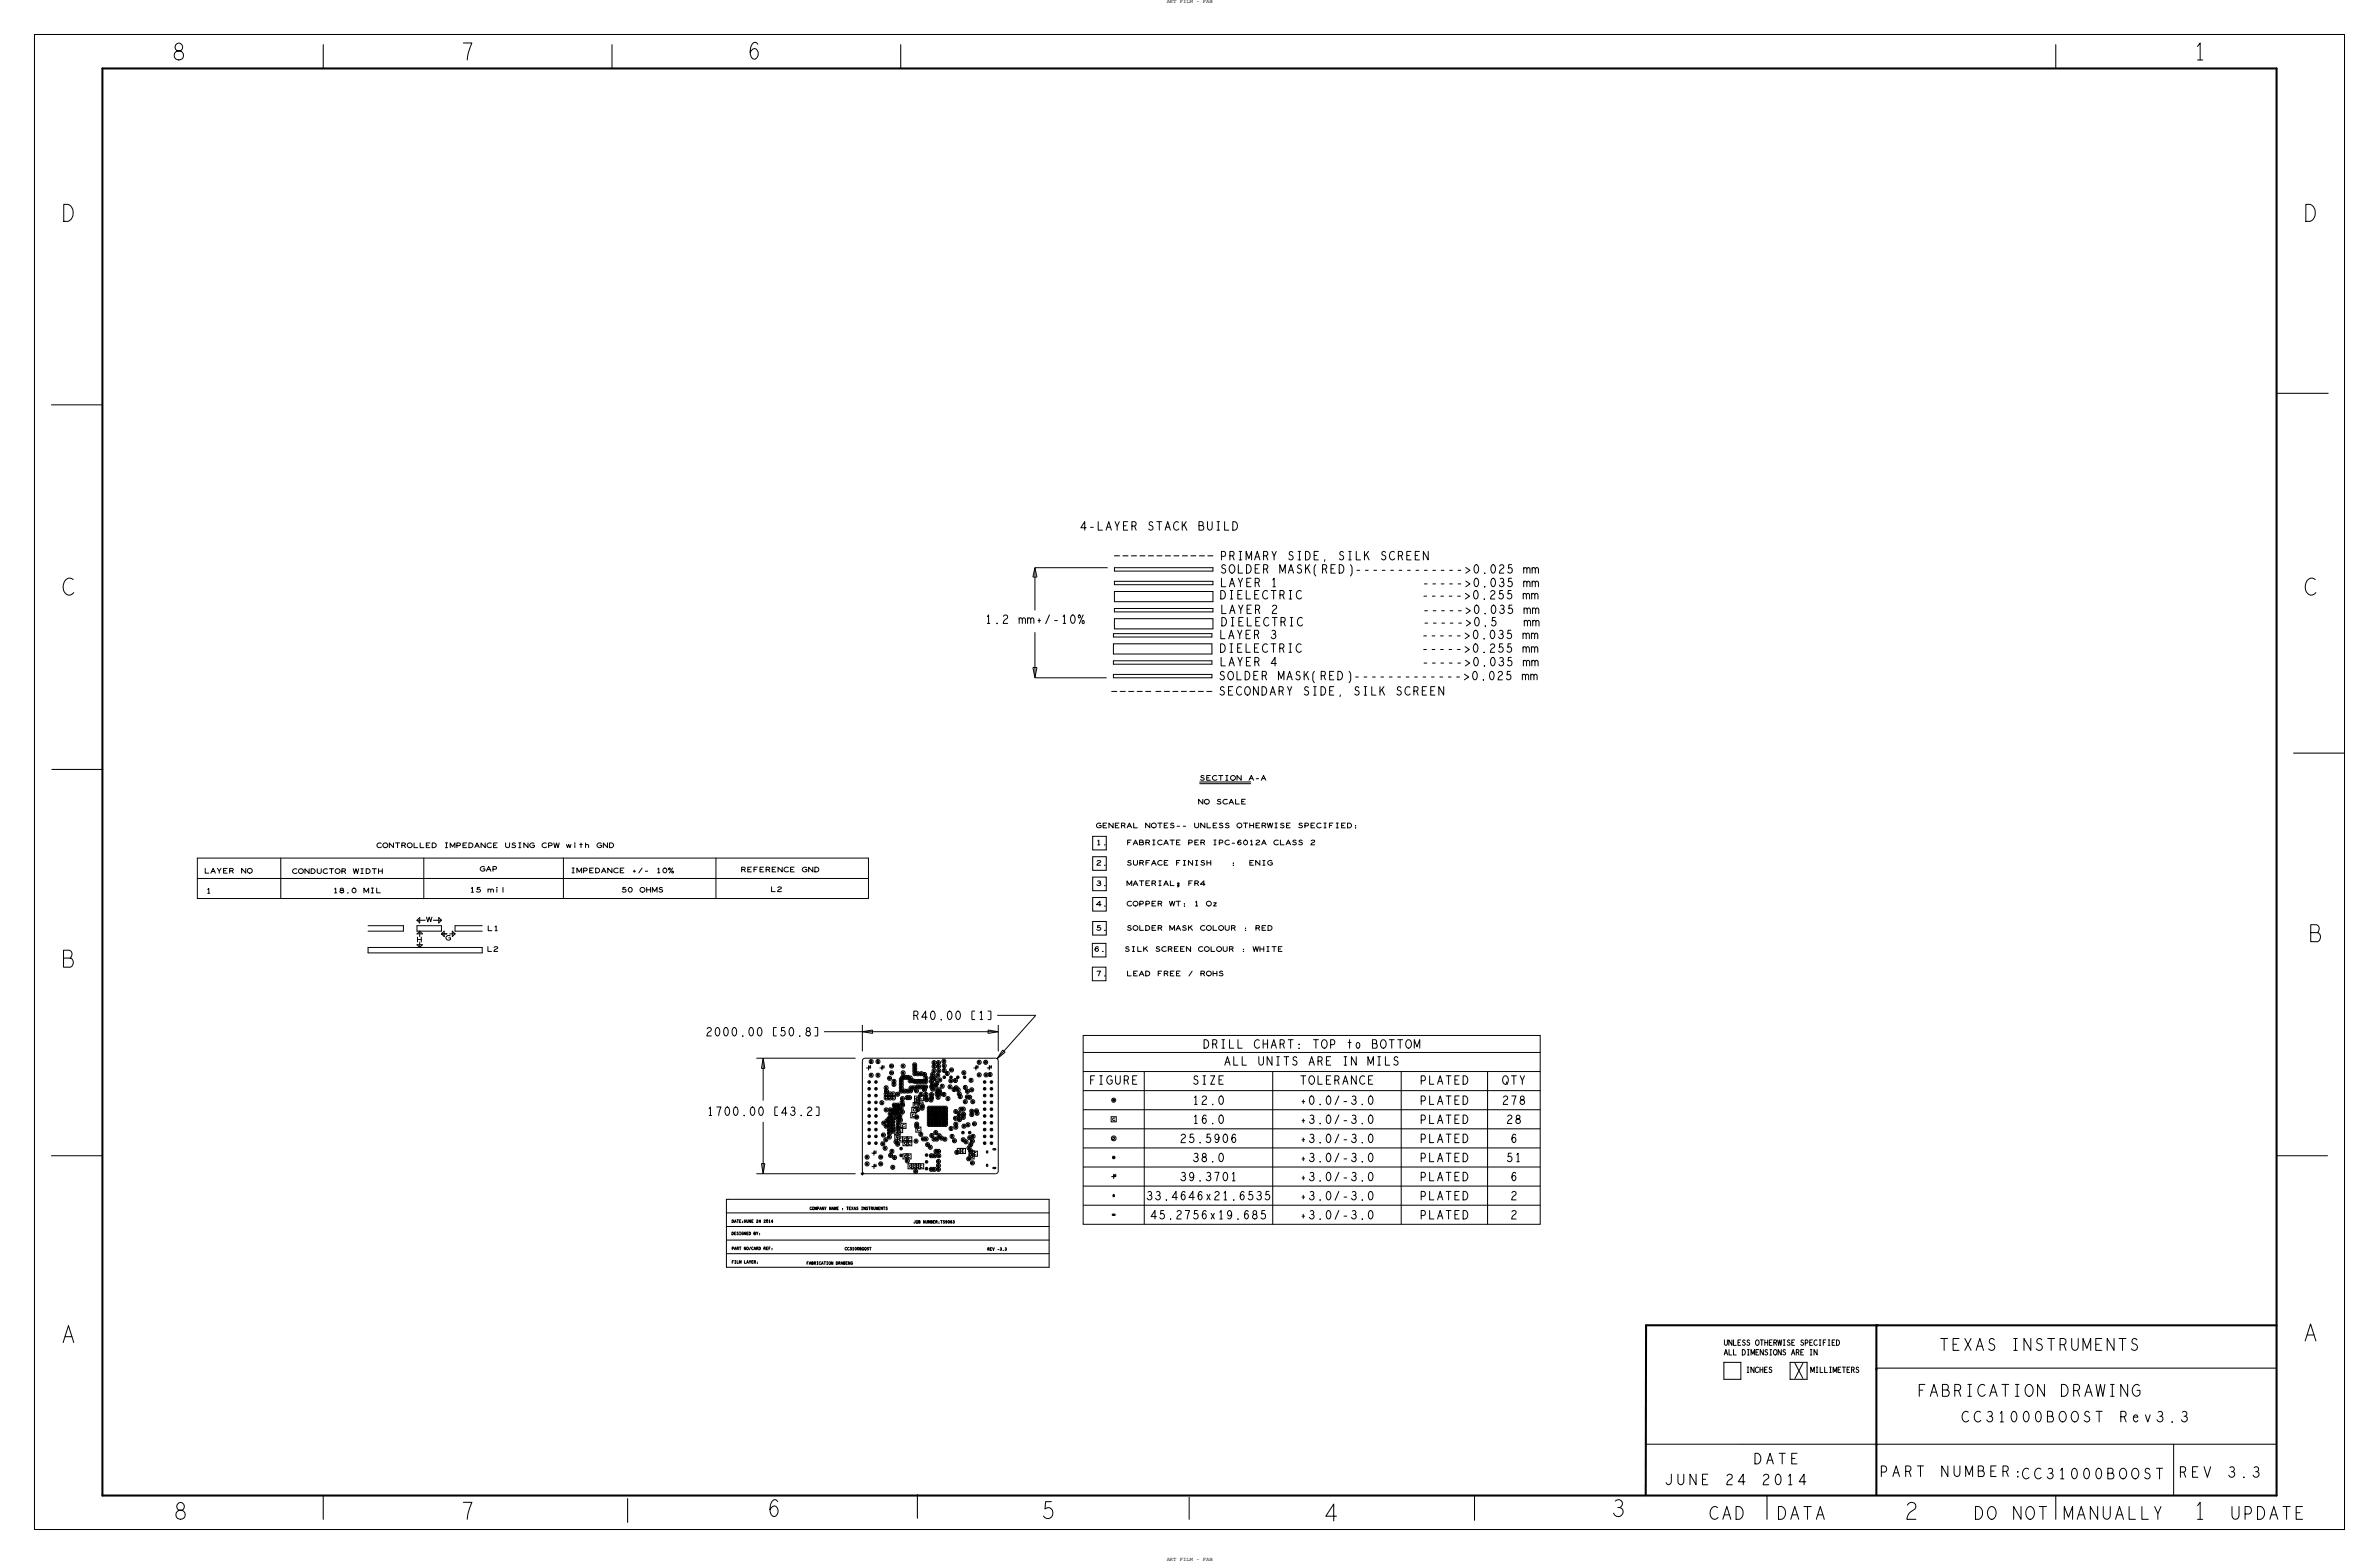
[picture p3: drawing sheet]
<svg xmlns="http://www.w3.org/2000/svg" width="889mm" height="585mm" viewBox="0 0 889 585" stroke-linecap="round" stroke-linejoin="round" font-family="sans-serif">
<defs><g id="words">
<g font-size="10.8">
<text x="64.5" y="22.4">8</text>
<text x="172.4" y="22.4">7</text>
<text x="279.6" y="22.2">6</text>
<text x="820.1" y="22.4">1</text>
<text x="23.2" y="82.7">D</text>
<text x="861.4" y="82.7">D</text>
<text x="23.2" y="222.4">C</text>
<text x="861.4" y="222.4">C</text>
<text x="863.3" y="352">B</text>
<text x="23.2" y="361.5">B</text>
<text x="23.2" y="501.8">A</text>
<text x="861.4" y="501.2">A</text>
<text x="65.1" y="567.9">8</text>
<text x="172.4" y="567.9">7</text>
<text x="287" y="566.9">6</text>
<text x="389.5" y="567.6">5</text>
<text x="495.2" y="568.5">4</text>
<text x="602.6" y="566.9">3</text>
<text x="712.2" y="567.9">2</text>
<text x="820.1" y="567.9">1</text>
</g>
<text font-size="9.7" x="670.4" y="515.2">X</text>
<g font-size="8.1">
<text x="639" y="567.9">CAD</text>
<text x="664.4" y="567.9">DATA</text>
<text x="738.1" y="567.9">DO NOT MANUALLY</text>
<text x="833.9" y="567.9">UPDATE</text>
</g>
<g font-size="7.5">
<text x="725.2" y="504.7">TEXAS INSTRUMENTS</text>
<text x="716.9" y="521.9">FABRICATION DRAWING</text>
</g>
<g font-size="6.7">
<text x="733.3" y="531.5">CC31000BOOST Rev3.3</text>
<text x="655.7" y="547.2">DATE</text>
<text x="702.8" y="551.9">PART NUMBER:CC31000BOOST</text>
<text x="622.4" y="555">JUNE 24 2014</text>
<text x="814.6" y="552.2">REV 3.3</text>
</g>
<g font-size="5.4">
<text x="403.9" y="198.2">4-LAYER STACK BUILD</text>
<text x="456.2" y="209.3">PRIMARY SIDE, SILK SCREEN</text>
<text x="456.2" y="214.2">SOLDER MASK(RED)-------------&gt;0.025 mm</text>
<text x="456.2" y="219.3">LAYER 1</text>
<text x="532.7" y="219.3">-----&gt;0.035 mm</text>
<text x="456.1" y="223.9">DIELECTRIC</text>
<text x="532.5" y="223.9">-----&gt;0.255 mm</text>
<text x="368.4" y="233">1.2 mm+/-10%</text>
<text x="456.4" y="229.3">LAYER 2</text>
<text x="456.5" y="234">DIELECTRIC</text>
<text x="532.8" y="229.3">-----&gt;0.035 mm</text>
<text x="532.9" y="234">-----&gt;0.5</text>
<text x="571.1" y="234">mm</text>
<text x="456" y="238.7">LAYER 3</text>
<text x="532.4" y="238.7">-----&gt;0.035 mm</text>
<text x="456" y="243.8">DIELECTRIC</text>
<text x="532.4" y="243.8">-----&gt;0.255 mm</text>
<text x="456.1" y="248.9">LAYER 4</text>
<text x="532.6" y="248.9">-----&gt;0.035 mm</text>
<text x="455.7" y="254.1">SOLDER MASK(RED)-------------&gt;0.025 mm</text>
<text x="455.7" y="259.8">SECONDARY SIDE, SILK SCREEN</text>
<text x="341.2" y="381.1">R40.00</text>
<text x="365.7" y="381.1">1</text>
<text x="263.9" y="387.2">2000.00</text>
<text x="291.5" y="387.2">50.8</text>
<text x="449.8" y="391.8">DRILL CHART: TOP to BOTTOM</text>
<text x="457.7" y="398.1">ALL UNITS ARE IN MILS</text>
<text x="407.3" y="405.3">FIGURE</text>
<text x="445.9" y="405.3">SIZE</text>
<text x="486" y="405.3">TOLERANCE</text>
<text x="530.9" y="405.3">PLATED</text>
<text x="561.6" y="405.3">QTY</text>
<text x="445.9" y="412.8">12.0</text>
<text x="486" y="412.8">+0.0/-3.0</text>
<text x="530.9" y="412.8">PLATED</text>
<text x="561.6" y="412.8">278</text>
<text x="264.4" y="416.9">1700.00</text>
<text x="292" y="416.9">43.2</text>
<text x="445.9" y="419.9">16.0</text>
<text x="486" y="419.9">+3.0/-3.0</text>
<text x="530.9" y="419.9">PLATED</text>
<text x="563.2" y="419.9">28</text>
<text x="441.2" y="427.1">25.5906</text>
<text x="486" y="427.1">+3.0/-3.0</text>
<text x="530.9" y="427.1">PLATED</text>
<text x="564.8" y="427.1">6</text>
<text x="445.9" y="434.2">38.0</text>
<text x="486" y="434.2">+3.0/-3.0</text>
<text x="530.9" y="434.2">PLATED</text>
<text x="563.2" y="434.2">51</text>
<text x="441.2" y="441.4">39.3701</text>
<text x="486" y="441.4">+3.0/-3.0</text>
<text x="530.9" y="441.4">PLATED</text>
<text x="564.8" y="441.4">6</text>
<text x="428.6" y="448.5">33.4646x21.6535</text>
<text x="486" y="448.5">+3.0/-3.0</text>
<text x="530.9" y="448.5">PLATED</text>
<text x="564.8" y="448.5">2</text>
<text x="430.1" y="455.6">45.2756x19.685</text>
<text x="486" y="455.6">+3.0/-3.0</text>
<text x="530.9" y="455.6">PLATED</text>
<text x="564.8" y="455.6">2</text>
</g>
<g font-size="3.5">
<text x="644.5" y="502.9">UNLESS OTHERWISE SPECIFIED</text>
<text x="644.5" y="506.5">ALL DIMENSIONS ARE IN</text>
<text x="652.7" y="513">INCHES</text>
<text x="676.8" y="513">MILLIMETERS</text>
</g>
<g font-size="3">
<text x="448.5" y="291.6">SECTION</text>
<text x="466.9" y="291.6">A-A</text>
<text x="447.9" y="300.5">NO</text>
<text x="454.7" y="300.5">SCALE</text>
<text x="409.8" y="309.4">GENERAL</text>
<text x="428.3" y="309.4">NOTES--</text>
<text x="446.8" y="309.4">UNLESS</text>
<text x="463" y="309.4">OTHERWISE</text>
<text x="486.2" y="309.4">SPECIFIED:</text>
<text x="140.7" y="316.8">CONTROLLED</text>
<text x="166.2" y="316.8">IMPEDANCE</text>
<text x="189.4" y="316.8">USING</text>
<text x="203.3" y="316.8">CPW</text>
<text x="212.6" y="316.8">with</text>
<text x="224.1" y="316.8">GND</text>
<text x="409.8" y="315.8">1.</text>
<text x="421.3" y="315.8">FABRICATE</text>
<text x="444.5" y="315.8">PER</text>
<text x="453.8" y="315.8">IPC-6012A</text>
<text x="476.9" y="315.8">CLASS</text>
<text x="409.8" y="323.4">2.</text>
<text x="421.3" y="323.4">SURFACE</text>
<text x="439.9" y="323.4">FINISH</text>
<text x="460.7" y="323.4">:</text>
<text x="467.7" y="323.4">ENIG</text>
<text x="76.4" y="326.4">LAYER</text>
<text x="90.1" y="326.4">NO</text>
<text x="109.2" y="326.5">CONDUCTOR</text>
<text x="132.2" y="326.5">WIDTH</text>
<text x="179.4" y="325.6">GAP</text>
<text x="213.3" y="326.2">IMPEDANCE</text>
<text x="236.4" y="326.2">+/-</text>
<text x="245.7" y="326.2">10%</text>
<text x="276.9" y="325.9">REFERENCE</text>
<text x="299.9" y="325.9">GND</text>
<text x="77" y="333.9">1</text>
<text x="124.5" y="333.7">18.0</text>
<text x="135.9" y="333.7">MIL</text>
<text x="175.6" y="333.5">15</text>
<text x="182.4" y="333.5">mil</text>
<text x="232.3" y="333.5">50</text>
<text x="239.2" y="333.5">OHMS</text>
<text x="288.1" y="333.3">L2</text>
<text x="409.8" y="331">3.</text>
<text x="421.3" y="331">MATERIAL;</text>
<text x="444.5" y="331">FR4</text>
<text x="409.8" y="338.6">4.</text>
<text x="421.3" y="338.6">COPPER</text>
<text x="437.6" y="338.6">WT:</text>
<text x="446.8" y="338.6">1</text>
<text x="451.5" y="338.6">Oz</text>
<text x="159.4" y="344.6">W</text>
<text x="182.2" y="347.9">L1</text>
<text x="409.8" y="347.7">5.</text>
<text x="421.3" y="347.7">SOLDER</text>
<text x="437.6" y="347.7">MASK</text>
<text x="449.1" y="347.7">COLOUR</text>
<text x="470" y="347.7">RED</text>
<text x="155.8" y="352.1">H</text>
<text x="166.6" y="351.4">G</text>
<text x="182.1" y="355.6">L2</text>
<text x="409" y="355.6">6.</text>
<text x="420.6" y="355.6">SILK</text>
<text x="432.2" y="355.6">SCREEN</text>
<text x="448.4" y="355.6">COLOUR</text>
<text x="469.2" y="355.6">WHITE</text>
<text x="409.8" y="364.8">7.</text>
<text x="421.3" y="364.8">LEAD</text>
<text x="432.9" y="364.8">FREE</text>
<text x="444.5" y="364.8">/</text>
<text x="449.1" y="364.8">ROHS</text>
</g>
<g font-size="2.1">
<text x="436.2" y="1.2">ART FILM - FAB</text>
<text x="436.2" y="583.4">ART FILM - FAB</text>
</g>
<g font-size="1.7">
<text x="302.7" y="452.2">COMPANY NAME : TEXAS INSTRUMENTS</text>
<text x="273.5" y="461.5">DESIGNED BY:</text>
<text x="273.6" y="457">DATE:HUNE 24 2014</text>
<text x="341.5" y="457.2">JOB NUMBER:TS9063</text>
<text x="273.6" y="467.1">PART NO/CARD REF:</text>
<text x="315.8" y="467.2">CC3100BOOST</text>
<text x="369.2" y="467.4">REV -3.3</text>
<text x="273.6" y="472.2">FILM LAYER:</text>
<text x="301.6" y="472.6">FABRICATION DRAWING</text>
</g>
</g></defs>
<!-- layer: Board Outline -->
<g fill="none" stroke="#000" stroke-width=".37">
<path d="M386.1 215.7h1.6zM386.9 212.2l.8 3.5zM386.9 212.2l-.8 3.5zM386.9 212.2v15.9zM386.9 212.2h27.2zM416.6 213.5h36.9zM416.6 218.5h36.9zM416.6 207.8h1.9zM416.6 212.2h36.9zM416.6 212.2v1.3zM416.6 217.3h36.9zM416.6 217.3v1.2z"/>
<path d="M419.8 207.8h1.9zM423 207.8h1.9zM426.1 207.8h2zM429.3 207.8h1.9zM432.5 207.8h1.9zM435.7 207.8h1.9zM438.8 207.8h2zM442 207.8h1.9zM445.2 207.8h1.9zM448.4 207.8h1.9zM451.5 207.8h2zM453.5 212.2v1.3z"/>
<path d="M453.5 217.3v1.2zM386.9 236.3v17zM416.2 238.1h36.9zM416.2 236.8h36.9zM416.2 236.8v1.3zM416.6 228.7h36.9zM416.6 224.9h36.9zM416.6 235.1h36.9zM416.6 227.4h36.9zM416.6 227.4v1.3zM416.6 221.1h36.9zM416.6 221.1v3.8z"/>
<path d="M416.6 231.2h36.9zM416.6 231.2v3.9zM453.1 236.8v1.3zM453.5 227.4v1.3zM453.5 221.1v3.8zM453.5 231.2v3.9zM386.1 249.5h1.6zM386.1 249.5l.8 3.8zM386.9 253.3h26.8zM387.7 249.5l-.8 3.8zM415.6 258.4h1.9zM416.2 244.5h36.9z"/>
<path d="M416.2 248.3h36.9zM416.2 253.3h36.9zM416.2 240.6h36.9zM416.2 240.6v3.9zM416.2 247h36.9zM416.2 247v1.3zM416.2 252.1h36.9zM416.2 252.1v1.2zM418.8 258.4h1.9zM422 258.4h1.9zM425.1 258.4h1.9zM428.3 258.4h1.9z"/>
<path d="M432.1 258.4h1.9zM435.3 258.4h1.9zM438.5 258.4h1.9zM441.6 258.4h1.9zM444.8 258.4h1.9zM448 258.4h1.9zM451.2 258.4h1.9zM453.1 240.6v3.9zM453.1 247v1.3zM453.1 252.1v1.2zM73.8 328.4h250.8zM73.8 335.8h250.8z"/>
<path d="M73.8 320.7h250.9zM73.8 320.7v15.1zM105 320.7v15.1zM158.4 320.7v15.3zM210.6 320.7v15.1zM267.7 320.7v15.1zM324.7 320.7v15.1zM137.6 356.2h42.7zM137.6 346h13.2zM137.6 354.1v2.1zM137.6 354.1h42.7zM137.6 348h13.2z"/>
<path d="M150.8 346v2zM155.9 346h9.1zM155.9 344h3zM155.9 344l1 1zM155.9 349.1l1-1.1zM155.9 349.1h2zM155.9 348h9.1zM155.9 346v2zM155.9 353.1l1 1zM155.9 353.1h2zM156.9 348v2.1zM156.9 343v2z"/>
<path d="M156.9 343l-1 1zM156.9 348l1 1.1zM156.9 354.1l1-1zM156.9 352.1v2zM162 344h1zM163 344h2zM164 345l1-1zM164 343v2zM164 343l1 1zM165 349.1h2.1zM165 349.1l1.1-1.1zM165 346v2z"/>
<path d="M165 349.1l1.1 1zM166.1 348v2.1zM168.1 349.1h2zM169.1 350.1l1-1zM169.1 348v2.1zM169.1 348l1 1.1zM170.1 348h10.2zM170.1 346v2zM170.1 346h10.2zM180.3 354.1v2.1zM363.3 377.9h1.2zM363.3 377.9v3.2z"/>
<path d="M369.3 377.9h1.1zM370.4 377.9v3.2zM372.8 379.5h14.4zM387.2 379.5l-14.4 16.2zM282.8 395.5h37zM284.7 399.3h1.2zM285.3 395.5l.6 3.8zM285.3 395.5l-.6 3.8zM285.3 395.5v15.9zM289.2 384h1.1zM289.2 384v3.2zM289.2 387.2h1.1z"/>
<path d="M304.5 387.2h1.2zM304.5 384h1.2zM305.7 384v3.2zM308.1 385.6h14.3zM322.4 385.6h50.8zM322.4 385.6l3.8 .7zM322.4 383.1v9.9zM322.4 396.6v41.1zM322.4 385.6l3.8-.6zM323.4 395.5h48.8zM323.4 395.5l-.7 .3-.3 .8M326.2 385v1.3z"/>
<path d="M363.3 381.1h1.2zM369.3 381.1h1.1zM369.4 385v1.3zM369.4 386.3l3.8-.7zM369.4 385l3.8 .6zM372.2 395.5l.7 .3 .3 .8M372.8 395.7l3-2.4zM373.2 383.1v9.9zM373.2 396.6v41.1zM374.8 392.5l-2 3.2zM374.8 392.5l1 .8zM285.3 419.3v19.4z"/>
<path d="M289.7 413.8h1.1zM289.7 413.8v3.1zM289.7 416.9h1.1zM305 416.9h1.2zM305 413.8h1.2zM306.2 413.8v3.1zM282.8 438.7h37zM284.7 434.9h1.2zM284.7 434.9l.6 3.8zM285.9 434.9l-.6 3.8zM322.4 437.7l.3 .7 .7 .3M323.4 438.7h48.8z"/>
<path d="M373.2 437.7l-.3 .7-.7 .3"/>
</g>
<!-- layer: Nets -->
<g fill="none" stroke="#000" stroke-width=".37">
<path d="M323.8 399.2h1.8M324.7 398.3v1.8M324.8 398.7h.7M324.8 398.3v.9M325.4 396.8h.5l-.1 .4h-.4v-.8l.4 .1v.3M325.5 398.3v.9M327.9 396.8h.5v.4h-.5v-.8l.5 .1-.1 .3M328.8 399.2h1.8M329.7 398.3v1.8M329.8 398.7h.7M329.8 398.3v.9M330.5 398.3v.9"/>
<path d="M333 398.4l.5 .1-.1 .3h-.4v-.7h.5l-.1 .3M337.3 398.4l.5 .1v.3h-.5v-.7h.5l-.1 .3M341.7 398h.4v.4h-.4v-.8l.4 .1v.3M341.7 399.1h.5l-.1 .4h-.4v-.8h.4v.4M348.9 397.2h.5l-.1 .4h-.4v-.8h.4v.4M348.9 398.6h.5l-.1 .4h-.4v-.8h.4v.4M350.5 397.2h.5v.4h-.5v-.8h.5l-.1 .4M350.5 398.6h.5v.4h-.5v-.8h.5l-.1 .4M352.6 396.7h.5l-.1 .4h-.4v-.8h.4v.4M352.7 398.3h.5l-.1 .4h-.4v-.8l.4 .1v.3M355.4 399.9h.5v.4h-.5v-.8l.5 .1-.1 .3M364 399.2h1.7"/>
<path d="M364.8 398.3v1.8M365 398.3v.9M365 398.7h.6M365.6 398.3v.9M365.8 397l.5 .1-.1 .3h-.4v-.7h.4v.3M368.2 397l.5 .1-.1 .3h-.4v-.7h.4v.3M369 399.2h1.7M369.8 398.3v1.8M370 398.7h.6M370 398.3v.9M370.6 398.3v.9M325.1 404.2l-.4 .2 .3 .3v-.3"/>
<path d="M325.1 419.5l-.4 .1 .3 .3v-.2M325.1 414.4l-.4 .2 .3 .2v-.2M325.1 411.9l-.4 .1 .3 .3v-.3M325.1 409.3l-.4 .2 .3 .2v-.2M325.1 406.8l-.4 .1 .3 .3v-.2M325.1 416.9l-.4 .2 .3 .3v-.3M325.4 401.9h.5l-.1 .4h-.4v-.8h.4v.4M327.6 404.2l-.3 .2 .2 .3v-.3M327.6 406.8l-.3 .1 .2 .3v-.2M327.6 409.3l-.3 .2 .2 .2v-.2M327.6 411.9l-.3 .1 .2 .3v-.3M327.6 414.4l-.3 .2 .2 .2v-.2"/>
<path d="M327.6 416.9l-.3 .2 .2 .3v-.3M327.6 419.5l-.3 .1 .2 .3v-.2M327.9 401.9h.5v.4h-.5v-.8h.5l-.1 .4M329.4 412.1l.5 .1-.1 .4h-.4v-.8h.4v.3M330.1 419.8h.5l-.1 .4h-.4v-.8h.4v.4M331 406.6h.5l-.1 .4h-.4v-.8h.4v.4M331 414.8h.5l-.1 .4h-.4v-.7h.4v.3M331.1 409.8l.6 .3-.2 .6h-.4zM331.1 408.6l.6 .2-.2 .6h-.4zM331.1 407.8l.5 .1-.1 .3h-.4v-.7h.4v.3M331.3 418.9h.5l-.1 .4h-.4v-.8l.4 .1v.3M332.1 419.5h.5l-.1 .4h-.4v-.7h.5l-.1 .3"/>
<path d="M332.1 418h.5l-.1 .4h-.4v-.8l.5 .1-.1 .3M332.3 403h.4v.4h-.4v-.8l.4 .1v.3M332.4 409.8l.6 .3-.2 .6h-.4zM332.4 408.6l.6 .2-.2 .6h-.4zM332.5 414.8h.5l-.1 .4h-.4v-.7h.4v.3M332.5 416.3l.5 .1-.1 .3h-.4v-.7h.4v.3M333 401h.5l-.1 .4h-.4v-.8l.5 .1-.1 .3M333.3 417.1h.5l-.1 .4h-.4v-.8l.4 .1v.3M333.4 419.4h.5l-.1 .4h-.4v-.8l.4 .1v.3M333.4 418.2l.5 .1-.1 .3h-.4v-.7h.4v.3M333.6 409.8l.7 .3-.3 .6h-.4zM333.6 408.6l.7 .2-.3 .6h-.4z"/>
<path d="M333.7 415.7l.4 .1v.3h-.4v-.7h.4v.3M333.8 414.8h.5l-.1 .4h-.4v-.7h.4v.3M333.9 404.1l.5 .1-.1 .4h-.4v-.8h.4v.3M333.9 405.3h.5l-.1 .4h-.4v-.8l.4 .1v.3M334 413l.5 .1v.3h-.5v-.7h.5l-.1 .3M334.4 413.9h.5l-.1 .4h-.4v-.7h.4v.3M334.5 415.1h.5v.4h-.5v-.8h.5l-.1 .4M334.6 416.5h.5l-.1 .4h-.4v-.8h.4v.4M334.9 417.9h.5l-.1 .4h-.4v-.8h.5l-.1 .4M335.3 409h.5l-.1 .4h-.4v-.8l.4 .1v.3M335.3 413l.5 .1-.1 .3h-.4v-.7h.4v.3M335.4 414.6h.5v.4h-.5v-.8h.5l-.1 .4"/>
<path d="M335.4 415.7h.5v.4h-.5v-.8l.5 .1-.1 .3M335.4 419.4h.5v.4h-.5v-.8l.5 .1-.1 .3M335.9 413.7h.5v.4h-.5v-.8l.5 .1-.1 .3M336.1 417.7l.5 .1-.1 .3h-.4v-.7h.4v.3M336.2 416.6h.5l-.1 .4h-.4v-.8l.4 .1v.3M336.3 418.7h.5v.4h-.5v-.8h.5l-.1 .4M336.6 414.6h.5l-.1 .4h-.4v-.8h.4v.4M336.7 404.6h.4v.4h-.4v-.8h.4l-.1 .4M336.7 403.5h.4v.4h-.4v-.8l.4 .1-.1 .3M336.7 407.8h.4v.4h-.4v-.8l.4 .1-.1 .3M336.7 406.7h.4v.4h-.4v-.8l.4 .1-.1 .3M336.7 405.6h.4v.4h-.4v-.7h.4l-.1 .3"/>
<path d="M336.8 419.9h1.9v1.9h-1.9zM337 412h.4v.4h-.4v-.7h.4v.3M337.1 410.6h.5l-.1 .4h-.4v-.7h.4v.3M337.1 415.6h.5l-.1 .4h-.4v-.8l.4 .1v.3M337.1 413h.5v.4h-.5v-.8l.5 .1-.1 .3M337.2 402.7h.4v.4h-.4v-.8l.4 .1v.3M337.3 401h.5v.4h-.5v-.8l.5 .1-.1 .3M337.8 407.8h.5l-.1 .4h-.4v-.8l.5 .1-.1 .3M338.1 402.6l.5 .1-.1 .4h-.4v-.8h.5l-.1 .3M338.9 410.2l.4 .1v.3h-.4v-.7h.4v.3M339.1 407.8h.4v.4h-.4v-.8l.4 .1v.3M339.1 402.7h.4v.4h-.4v-.8l.4 .1v.3"/>
<path d="M339.8 410.2l.4 .1v.3h-.4v-.7h.4l-.1 .3M340 403.9l.5 .1-.1 .3h-.4v-.7h.4v.3M340 402.9h.5l-.1 .4h-.4v-.8l.4 .1v.3M340.1 407.7h.5v.4h-.5v-.8l.5 .1-.1 .3M340.3 406.6l.5 .1-.1 .3h-.4v-.7h.4v.3M340.5 415.9h1.9v1.9h-1.9zM340.9 413.9h1.9v1.9h-1.9zM340.9 403.9l.5 .1-.1 .3h-.4v-.7h.5l-.1 .3M341.3 406.6h.5l-.1 .4h-.4v-.8h.4v.4M341.4 412.1h1.9v1.9h-1.9zM341.7 400.2h.5l-.1 .4h-.4v-.8h.4v.4M341.7 401.3h.5v.4h-.5v-.8l.5 .1-.1 .3"/>
<path d="M341.8 404.2h.5l-.1 .4h-.4v-.8l.4 .1v.3M341.8 416.5a.47 .47 0 0 0-.7 .1 .47 .47 0 0 0 .1 .6 .47 .47 0 0 0 .6 0M341.9 410.7h1.9v1.9h-1.9zM341.9 409.7h1.9v1.9h-1.9zM342.2 414.4a.47 .47 0 0 0-.7 .1 .47 .47 0 0 0 .1 .7 .47 .47 0 0 0 .6 0M342.3 407.7h.5l-.1 .4h-.4v-.8l.5 .1-.1 .3M342.4 417.5h.5l-.1 .4h-.4v-.7h.4v.3M342.7 412.7a.47 .47 0 0 0-.7 0 .47 .47 0 0 0 .1 .7 .47 .47 0 0 0 .6 0M342.7 406.2l.5 .1-.1 .3h-.4v-.7h.4v.3M342.8 414.7h.5l-.1 .4h-.4v-.8l.4 .1v.3M342.8 404.2h.5l-.1 .4h-.4v-.8l.4 .1v.3M342.9 401.3l.5 .1-.1 .3h-.4v-.7h.4v.3"/>
<path d="M343.2 411.9h1.9v1.9h-1.9zM343.2 411.3a.47 .47 0 0 0-.7 .1 .47 .47 0 0 0 .1 .6 .47 .47 0 0 0 .6 0M343.2 410.3a.47 .47 0 0 0-.7 0 .47 .47 0 0 0 .1 .7 .47 .47 0 0 0 .6 0M343.4 409.4h1.9v1.9h-1.9zM343.7 406.2l.5 .1-.1 .3h-.4v-.7h.4v.3M343.8 404.2h.5l-.1 .4h-.4v-.8l.4 .1v.3M344.1 409h.5l-.1 .4h-.4v-.8l.4 .1v.3M344.2 401.3h.5l-.1 .4h-.4v-.8l.4 .1v.3M344.4 414.2h.5v.4h-.5v-.8l.5 .1-.1 .3M344.5 412.5a.47 .47 0 0 0-.7 0 .47 .47 0 0 0 .1 .7 .47 .47 0 0 0 .6 0M344.5 413.4h.5l-.1 .4h-.4v-.7h.5l-.1 .3M344.7 409.9a.47 .47 0 0 0-.6 .1 .47 .47 0 0 0 0 .7 .47 .47 0 0 0 .7 0"/>
<path d="M344.7 406.2l.5 .1-.1 .3h-.4v-.7h.5l-.1 .3M344.8 404.2h.5l-.1 .4h-.4v-.8l.5 .1-.1 .3M345.3 407.3h.5v.4h-.5v-.7h.5l-.1 .3M345.4 401.6h.4v.4h-.4v-.8l.4 .1v.3M345.7 406.2l.5 .1v.3h-.5v-.7h.5l-.1 .3M345.8 404.2h.5v.4h-.5v-.8l.5 .1-.1 .3M345.8 403h.5v.4h-.5v-.8h.5l-.1 .4M345.9 410.2h.5l-.1 .4h-.4v-.7h.4v.3M345.9 409.1h.5l-.1 .4h-.4v-.8l.4 .1v.3M346.1 411h.5l-.1 .4h-.4v-.7h.4v.3M347.1 416.2h.5l-.1 .4h-.4v-.7h.4v.3M347.1 415.2h.5l-.1 .4h-.4v-.8l.4 .1v.3"/>
<path d="M347.1 414.2h.5l-.1 .4h-.4v-.8l.4 .1v.3M347.1 417.2l.5 .1-.1 .3h-.4v-.7h.4v.3M347.1 419.3h.5l-.1 .4h-.4v-.8h.4v.4M347.1 418.2l.5 .1-.1 .3h-.4v-.7h.4v.3M347.8 411.1l.4 .1v.3h-.4v-.7h.4l-.1 .3M348 404.2h.4v.4h-.4v-.8l.4 .1-.1 .3M348 410.3h.4v.4h-.4v-.8l.4 .1-.1 .3M348 409.1h.4v.4h-.4v-.8l.4 .1-.1 .3M348 402.9h.5l-.1 .4h-.4v-.8l.4 .1v.3M348 406.2h.5l-.1 .4h-.4v-.8l.4 .1v.3M348.1 416.2h.5v.4h-.5v-.7h.5l-.1 .3M348.1 415.2h.5v.4h-.5v-.8l.5 .1-.1 .3"/>
<path d="M348.1 414.2h.5v.4h-.5v-.8l.5 .1-.1 .3M348.1 419.3h.5v.4h-.5v-.8h.5l-.1 .4M348.1 418.2l.5 .1v.3h-.5v-.7h.5l-.1 .3M348.1 417.2l.5 .1v.3h-.5v-.7h.5l-.1 .3M348.4 401.6h.4v.4h-.4v-.8l.4 .1v.3M348.4 405.4h.4v.4h-.4v-.7h.4v.3M348.4 407.1h.5l-.1 .4h-.4v-.8h.4v.4M348.9 400.2h.5l-.1 .4h-.4v-.7h.4v.3M349.1 416.2h.5v.4h-.5v-.7h.5l-.1 .3M349.1 415.2h.5v.4h-.5v-.8l.5 .1-.1 .3M349.1 414.2h.5v.4h-.5v-.8l.5 .1-.1 .3M349.1 419.3h.5v.4h-.5v-.8h.5l-.1 .4"/>
<path d="M349.1 418.2l.5 .1v.3h-.5v-.7h.5l-.1 .3M349.1 417.2l.5 .1v.3h-.5v-.7h.5l-.1 .3M349.3 403.1l.5 .1-.1 .3h-.4v-.7h.4v.3M349.5 406h.5l-.1 .4h-.4v-.8l.5 .1-.1 .3M349.9 404.9h.5l-.1 .4h-.4v-.7h.4v.3M350 409h.5l-.1 .4h-.4v-.8l.4 .1v.3M350 407.8l.5 .1v.3h-.5v-.7h.5l-.1 .3M350.2 416.2h.4v.4h-.4v-.7h.4v.3M350.2 415.2h.4v.4h-.4v-.8l.4 .1v.3M350.2 414.2h.4v.4h-.4v-.8l.4 .1v.3M350.2 419.3h.4v.4h-.4v-.8h.4v.4M350.2 418.2l.4 .1v.3h-.4v-.7h.4v.3"/>
<path d="M350.2 417.2l.4 .1v.3h-.4v-.7h.4v.3M350.3 401.9h.5l-.1 .4h-.4v-.8h.4v.4M350.4 410.1h.5l-.1 .4h-.4v-.7h.5l-.1 .3M350.7 400.2h.5l-.1 .4h-.4v-.7h.4v.3M350.8 407.3h.5l-.1 .4h-.4v-.7h.4v.3M350.9 408.1h.5l-.1 .4h-.4v-.8l.5 .1-.1 .3M351.1 403.6l.4 .1v.3h-.4v-.7h.4l-.1 .3M351.2 416.2h.5l-.1 .4h-.4v-.7h.4v.3M351.2 415.2h.5l-.1 .4h-.4v-.8l.4 .1v.3M351.2 414.2h.5l-.1 .4h-.4v-.8l.4 .1v.3M351.2 419.3h.5l-.1 .4h-.4v-.8h.4v.4M351.2 418.2l.5 .1-.1 .3h-.4v-.7h.4v.3"/>
<path d="M351.2 417.2l.5 .1-.1 .3h-.4v-.7h.4v.3M351.3 408.8l.5 .1-.1 .4h-.4v-.8h.4v.3M352 406h.5l-.1 .4h-.4v-.8l.4 .1v.3M352.2 416.2h.5l-.1 .4h-.4v-.7h.4v.3M352.2 415.2h.5l-.1 .4h-.4v-.8l.4 .1v.3M352.2 414.2h.5l-.1 .4h-.4v-.8l.4 .1v.3M352.2 419.3h.5l-.1 .4h-.4v-.8h.4v.4M352.2 418.2l.5 .1-.1 .3h-.4v-.7h.4v.3M352.2 417.2l.5 .1-.1 .3h-.4v-.7h.4v.3M352.6 409l.5 .1-.1 .4h-.4v-.8h.4v.3M352.7 400.1h.5l-.1 .4h-.4v-.8l.4 .1v.3M353.2 402.5l-.4 .1 .2 .3v-.3"/>
<path d="M353.2 416.2h.5l-.1 .4h-.4v-.7h.4v.3M353.2 415.2h.5l-.1 .4h-.4v-.8l.4 .1v.3M353.2 414.2h.5l-.1 .4h-.4v-.8l.4 .1v.3M353.2 419.3h.5l-.1 .4h-.4v-.8h.4v.4M353.2 418.2l.5 .1-.1 .3h-.4v-.7h.4v.3M353.2 417.2l.5 .1-.1 .3h-.4v-.7h.4v.3M353.8 401.2h.5v.4h-.5v-.7h.5l-.1 .3M354.1 410.6h.5l-.1 .4h-.4v-.7h.4v.3M354.9 406.2l.4 .1v.3h-.4v-.7h.4v.3M355.2 403.9l.5 .1-.1 .3h-.4v-.7h.4v.3M355.7 402.5l-.4 .1 .3 .3v-.3M356.4 407.2h.5l-.1 .4h-.4v-.7h.4v.3"/>
<path d="M356.9 403.8l.5 .1-.1 .3h-.4v-.7h.4v.3M356.9 418h.5l-.1 .4h-.4v-.8l.4 .1v.3M357 415.4l.5 .1-.1 .4h-.4v-.8h.5l-.1 .3M357.1 406.6h.5v.4h-.5v-.8h.5l-.1 .4M357.9 407.3h.5l-.1 .4h-.4v-.7h.4v.3M358.2 402.5l-.3 .1 .2 .3v-.3M358.3 416.2h.5l-.1 .4h-.4v-.7h.4v.3M358.3 417.2l.5 .1-.1 .3h-.4v-.7h.4v.3M358.3 408.8l.5 .1-.1 .4h-.4v-.8h.4v.3M358.4 418.5h.5l-.1 .4h-.4v-.8l.5 .1-.1 .3M358.7 409.9h.5l-.1 .4h-.4v-.8h.4v.4M358.9 414.6h.5l-.1 .4h-.4v-.8h.5l-.1 .4"/>
<path d="M359.8 417.6h.5v.4h-.5v-.7h.5l-.1 .3M359.9 414.5l.4 .1v.3h-.4v-.7h.4l-.1 .3M359.9 416.5h.5v.4h-.5v-.8h.5l-.1 .4M360 400.9l.5 .1v.3h-.5v-.7h.5l-.1 .3M360.6 406.4l.5 .1-.1 .3h-.4v-.7h.4v.3M360.6 411.8h.5l-.1 .4h-.4v-.8h.4v.4M360.8 402.5l-.4 .1 .2 .3 .1-.3M361.3 410h.5v.4h-.5v-.8l.5 .1-.1 .3M361.4 407.9h.5l-.1 .4h-.4v-.8l.4 .1v.3M362.2 410.1h.5l-.1 .4h-.4v-.7h.5l-.1 .3M362.7 403.8h.5v.4h-.5v-.8h.5l-.1 .4M363 416.6h.5l-.1 .4h-.4v-.8l.4 .1v.3"/>
<path d="M363 415.3h.5l-.1 .4h-.4v-.7h.4v.3M363 407.3h.5l-.1 .4h-.4v-.7h.4v.3M363.4 411.8h.5l-.1 .4h-.4v-.8h.4v.4M364.8 415.2h.5l-.1 .4h-.4v-.8l.4 .1v.3M365 416.1h.5l-.1 .4h-.4v-.8l.4 .1v.3M365.8 401.7l.5 .1-.1 .3h-.4v-.7h.4v.3M368.3 404.2l-.4 .2 .2 .3 .1-.3M368.3 406.8l-.4 .1 .2 .3 .1-.2M368.3 411.9l-.4 .1 .2 .3 .1-.3M368.3 419.5l-.4 .1 .2 .3 .1-.2M368.3 414.4l-.4 .2 .2 .2 .1-.2M368.3 409.3l-.4 .2 .2 .2 .1-.2"/>
<path d="M368.3 416.9l-.4 .2 .2 .3 .1-.3M368.3 401.7l.5 .1-.1 .3h-.4v-.7h.5l-.1 .3M369.8 401.6h.5v.4h-.5v-.8l.5 .1-.1 .3M370.8 419.5l-.4 .1 .3 .3v-.2M370.8 416.9l-.4 .2 .3 .3v-.3M370.8 409.3l-.4 .2 .3 .2v-.2M370.8 406.8l-.4 .1 .3 .3v-.2M370.8 414.4l-.4 .2 .3 .2v-.2M370.8 404.2l-.4 .2 .3 .3v-.3M370.8 411.9l-.4 .1 .3 .3v-.3M323.9 432.5h.5l-.1 .4h-.4v-.8h.4v.4M323.9 435h.5l-.1 .4h-.4v-.7h.4v.3"/>
<path d="M325.1 424.6l-.4 .1 .3 .3v-.3M325.1 427.1l-.4 .2 .3 .2v-.2M325.1 422l-.4 .2 .3 .2v-.2M325.8 431h1.8M325.8 436h1.8M326.7 430.1v1.8M326.7 435.1v1.8M326.9 430.6h.6M326.9 435.6h.6M326.9 430.1v.9M326.9 435.1v.9M327.5 430.1v.9"/>
<path d="M327.5 435.1v.9M327.6 422l-.3 .2 .2 .2v-.2M327.6 424.6l-.3 .1 .2 .3v-.3M327.6 427.1l-.3 .2 .2 .2v-.2M329 432.5h.4v.4h-.4v-.8h.4l-.1 .4M329 435h.4v.4h-.4v-.7h.4l-.1 .3M329.7 427.5h.5l-.1 .4h-.4v-.7h.4v.3M330 424.2h.5l-.1 .4h-.4v-.7h.4v.3M330.6 429.1l.5 .1-.1 .3h-.4v-.7h.4v.3M330.9 426h.4v.4h-.4v-.8l.4 .1v.3M331 420.9h.5l-.1 .4h-.4v-.7h.4v.3M332.2 420.9h.5l-.1 .4h-.4v-.7h.4v.3"/>
<path d="M332.2 422.3h.5l-.1 .4h-.4v-.7h.4v.3M332.2 423.6h.5l-.1 .4h-.4v-.8l.4 .1v.3M332.2 425h.5l-.1 .4h-.4v-.8l.4 .1v.3M332.7 431.8l.4 .1v.3h-.4v-.7h.4l-.1 .3M333.1 430.3h.5v.4h-.5v-.7h.5l-.1 .3M333.4 420.5l.5 .1-.1 .3h-.4v-.7h.4v.3M333.4 421.7h.5l-.1 .4h-.4v-.8l.4 .1v.3M333.4 422.8h.5l-.1 .4h-.4v-.7h.4v.3M333.5 436.3h.4v.4h-.4v-.8l.4 .1v.3M334.1 432.6l.5 .1-.1 .3h-.4v-.7h.4v.3M334.5 423.9h1.9v1.9h-1.9zM334.6 422.4h1.9v1.9h-1.9z"/>
<path d="M334.7 426.8h.5l-.1 .4h-.4v-.8h.4v.4M335.3 421.7h.5l-.1 .4h-.4v-.8l.4 .1v.3M335.3 427.6l.5 .1-.1 .3h-.4v-.7h.4v.3M335.4 420.7h.5v.4h-.5v-.8h.5l-.1 .4M335.5 421.5h1.9v1.9h-1.9zM335.5 424.9h1.9v1.9h-1.9zM335.8 424.5a.47 .47 0 0 0-.6 .1 .47 .47 0 0 0 0 .6 .47 .47 0 0 0 .7 0M335.9 422.9a.47 .47 0 0 0-.6 .1 .47 .47 0 0 0 0 .6 .47 .47 0 0 0 .7 0M336.8 422a.47 .47 0 0 0-.6 .1 .47 .47 0 0 0 0 .6 .47 .47 0 0 0 .7 0M336.8 425.5a.47 .47 0 0 0-.6 .1 .47 .47 0 0 0 0 .6 .47 .47 0 0 0 .7 0M337 431.7l-.3 .1 .2 .3v-.2M337 429.1l-.3 .2 .2 .3v-.3"/>
<path d="M337.4 424.9h1.9v1.9h-1.9zM337.6 431.3h1.9v1.9h-1.9zM337.6 426.3h1.9v1.9h-1.9zM338.1 420.4a.47 .47 0 0 0-.6 .1 .47 .47 0 0 0 0 .6 .47 .47 0 0 0 .7 0M338.7 431.3h1.9v1.9h-1.9zM338.7 425.5a.47 .47 0 0 0-.6 .1 .47 .47 0 0 0 0 .6 .47 .47 0 0 0 .7 0M338.9 431.8a.47 .47 0 0 0-.7 .1 .47 .47 0 0 0 .1 .7 .47 .47 0 0 0 .6 0M338.9 426.9a.47 .47 0 0 0-.7 .1 .47 .47 0 0 0 .1 .6 .47 .47 0 0 0 .6 0M338.9 433.9h.5l-.1 .4h-.4v-.7h.4v.3M339 424.9h1.9v1.9h-1.9zM339 426.3h1.9v1.9h-1.9zM339.5 435h1.9v1.9h-1.9z"/>
<path d="M340 431.8a.47 .47 0 0 0-.6 .1 .47 .47 0 0 0 0 .7 .47 .47 0 0 0 .7 0M340.3 425.5a.47 .47 0 0 0-.7 .1 .47 .47 0 0 0 .1 .6 .47 .47 0 0 0 .6 0M340.3 426.9a.47 .47 0 0 0-.7 .1 .47 .47 0 0 0 .1 .6 .47 .47 0 0 0 .6 0M340.7 435h1.9v1.9h-1.9zM340.8 435.5a.47 .47 0 0 0-.7 .1 .47 .47 0 0 0 .1 .7 .47 .47 0 0 0 .6 0M342 437.8h.5v.4h-.5v-.8l.5 .1-.1 .3M342 435.5a.47 .47 0 0 0-.6 .1 .47 .47 0 0 0 0 .7 .47 .47 0 0 0 .7 0M342.1 435h1.9v1.9h-1.9zM342.2 426.5h.4v.4h-.4v-.8l.4 .1v.3M342.4 421.3h1.9v1.9h-1.9zM342.4 420.1l.5 .1-.1 .4h-.4v-.8h.4v.3M342.4 421h.5l-.1 .4h-.4v-.8h.4v.4"/>
<path d="M343.4 435h1.9v1.9h-1.9zM343.4 435.5a.47 .47 0 0 0-.6 .1 .47 .47 0 0 0 0 .7 .47 .47 0 0 0 .7 0M343.7 421.8a.47 .47 0 0 0-.7 .1 .47 .47 0 0 0 .1 .7 .47 .47 0 0 0 .6 0M343.9 424h.5v.4h-.5v-.8h.5l-.1 .4M344.7 435.5a.47 .47 0 0 0-.6 .1 .47 .47 0 0 0 0 .7 .47 .47 0 0 0 .7 0M344.9 425.7h.5l-.1 .4h-.4v-.8l.4 .1v.3M345.9 425.7h.5l-.1 .4h-.4v-.8l.5 .1-.1 .3M346.5 427.8h.5l-.1 .4h-.4v-.7h.4v.3M346.6 436.6l-.4 .2 .2 .3v-.3M346.6 431.5l-.4 .2 .2 .3v-.3M346.6 434.1l-.4 .1 .2 .3v-.2M347.1 420.3h.5l-.1 .4h-.4v-.8l.4 .1v.3"/>
<path d="M347.5 428.8h.5l-.1 .4h-.4v-.8l.4 .1v.3M347.9 432h.5l-.1 .4h-.4v-.8h.4v.4M347.9 437l.5 .1-.1 .3h-.4v-.7h.4v.3M348.1 424.4h.4v.4h-.4v-.8l.4 .1v.3M348.1 420.3h.5v.4h-.5v-.8l.5 .1-.1 .3M348.9 425.7l.5 .1-.1 .3h-.4v-.7h.4v.3M349 437l.5 .1-.1 .3h-.4v-.7h.5l-.1 .3M349.1 420.3h.5v.4h-.5v-.8l.5 .1-.1 .3M349.1 432h.5v.4h-.5v-.8h.5l-.1 .4M349.5 423.3h.5l-.1 .4h-.4v-.7h.5l-.1 .3M349.6 430.3h.5v.4h-.5v-.7h.5l-.1 .3M349.9 425.7l.5 .1-.1 .3h-.4v-.7h.4v.3"/>
<path d="M350.2 420.3h.4v.4h-.4v-.8l.4 .1v.3M350.5 434.1h.5v.4h-.5v-.7h.5l-.1 .3M350.5 435.6l.5 .1v.3h-.5v-.7h.5l-.1 .3M350.5 437l.5 .1v.3h-.5v-.7h.5l-.1 .3M350.6 430.3h.5l-.1 .4h-.4v-.7h.4v.3M350.7 432h.5l-.1 .4h-.4v-.8h.4v.4M350.8 424.5h.5l-.1 .4h-.4v-.8h.4v.4M351.2 420.3h.5l-.1 .4h-.4v-.8l.4 .1v.3M351.7 425.4h.5l-.1 .4h-.4v-.8h.4v.4M352.2 420.3h.5l-.1 .4h-.4v-.8l.4 .1v.3M353 425.8h.4v.4h-.4v-.8l.4 .1-.1 .3M353.2 420.3h.5l-.1 .4h-.4v-.8l.4 .1v.3"/>
<path d="M355.2 421.8h.5v.4h-.5v-.8l.5 .1-.1 .3M355.6 424.7l.5 .1v.3h-.5v-.7h.5l-.1 .3M356.5 426.4h.5v.4h-.5v-.8h.5l-.1 .4M357 420.1l.5 .1-.1 .4h-.4v-.8h.5l-.1 .3M357 421.3h.5v.4h-.5v-.8h.5l-.1 .4M357.4 430.7h.5l-.1 .4h-.4v-.8l.4 .1v.3M357.9 429.3h1.9v1.9h-1.9zM359 429.3h1.9v1.9h-1.9zM359.2 429.8a.47 .47 0 0 0-.7 .1 .47 .47 0 0 0 .1 .6 .47 .47 0 0 0 .6 0M359.8 426h.5l-.1 .4h-.4v-.8l.4 .1v.3M360.1 420.9h.5l-.1 .4h-.4v-.7h.4v.3M360.2 423.2l-.4 .1 .2 .3v-.3"/>
<path d="M360.3 429.8a.47 .47 0 0 0-.6 .1 .47 .47 0 0 0 0 .6 .47 .47 0 0 0 .7 0M360.8 426.8h.5v.4h-.5v-.8h.5l-.1 .4M361.6 420.4h.5l-.1 .4h-.4v-.8l.4 .1v.3M361.8 433.1h.5v.4h-.5v-.8l.5 .1-.1 .3M362 429l.5 .1-.1 .3h-.4v-.7h.4v.3M362.2 425.2l.5 .1-.1 .3h-.4v-.7h.5l-.1 .3M362.3 431.3h1.9v1.9h-1.9zM362.3 430.1h1.9v1.9h-1.9zM362.5 430.1l.5 .1v.3h-.5v-.7h.5l-.1 .3M362.6 427.8h.5l-.1 .4h-.4v-.8l.4 .1v.3M362.7 423.2l-.4 .1 .2 .3 .1-.3M363.2 434.6l.5 .1v.3h-.5v-.7h.5l-.1 .3"/>
<path d="M363.2 426.5h.5v.4h-.5v-.8l.5 .1-.1 .3M363.5 430.3h1.9v1.9h-1.9zM363.5 424.7h.5l-.1 .4h-.4v-.7h.4v.3M363.6 431.8a.47 .47 0 0 0-.7 .1 .47 .47 0 0 0 .1 .7 .47 .47 0 0 0 .6 0M363.6 430.7a.47 .47 0 0 0-.6 .1 .47 .47 0 0 0 0 .6 .47 .47 0 0 0 .7 0M364 420h.5l-.1 .4h-.4v-.7h.4v.3M364.8 430.8a.47 .47 0 0 0-.7 .1 .47 .47 0 0 0 .1 .7 .47 .47 0 0 0 .6 0M368.3 422l-.4 .2 .2 .2 .1-.2M368.3 424.6l-.4 .1 .2 .3 .1-.3M368.3 427.1l-.4 .2 .2 .2 .1-.2M369.1 430.5l-.2 .2M369.1 435.5l-.2 .2"/>
<path d="M370.8 427.1l-.4 .2 .3 .2v-.2M370.8 424.6l-.4 .1 .3 .3v-.3M370.8 422l-.4 .2 .3 .2v-.2M371.2 436.4l.9-.1 .2 .3-.9 .2zM371.2 429.4l.9-.1 .2 .3-.9 .2zM371.6 429.7h.3M371.6 436.7h.3M371.6 429.5h.3M371.6 436.5h.3M371.7 429.5v.2M371.7 436.5v.2"/>
<circle cx="325.7" cy="396.8" r=".77"/>
<circle cx="328.2" cy="396.8" r=".77"/>
<circle cx="333.3" cy="398.5" r=".77"/>
<circle cx="337.6" cy="398.5" r=".77"/>
<circle cx="342" cy="398" r=".77"/>
<circle cx="342" cy="399.1" r=".77"/>
<circle cx="349.2" cy="397.2" r=".77"/>
<circle cx="349.2" cy="398.6" r=".77"/>
<circle cx="350.8" cy="398.6" r=".77"/>
<circle cx="350.8" cy="397.2" r=".77"/>
<circle cx="352.9" cy="396.7" r=".77"/>
<circle cx="353" cy="398.3" r=".77"/>
<circle cx="355.7" cy="399.9" r=".77"/>
<circle cx="366.1" cy="397.1" r=".77"/>
<circle cx="368.5" cy="397.1" r=".77"/>
<circle cx="324.9" cy="414.6" r=".49"/>
<circle cx="324.9" cy="412" r=".49"/>
<circle cx="324.9" cy="409.5" r=".49"/>
<circle cx="324.9" cy="407" r=".49"/>
<circle cx="324.9" cy="417.1" r=".49"/>
<circle cx="324.9" cy="404.4" r=".49"/>
<circle cx="324.9" cy="419.7" r=".49"/>
<circle cx="325.7" cy="401.9" r=".77"/>
<circle cx="327.5" cy="407" r=".49"/>
<circle cx="327.5" cy="419.7" r=".49"/>
<circle cx="327.5" cy="409.5" r=".49"/>
<circle cx="327.5" cy="412" r=".49"/>
<circle cx="327.5" cy="417.1" r=".49"/>
<circle cx="327.5" cy="404.4" r=".49"/>
<circle cx="327.5" cy="414.6" r=".49"/>
<circle cx="328.2" cy="401.9" r=".77"/>
<circle cx="329.7" cy="412.2" r=".77"/>
<circle cx="330.4" cy="419.8" r=".77"/>
<circle cx="331.3" cy="406.6" r=".77"/>
<circle cx="331.3" cy="414.8" r=".77"/>
<circle cx="331.4" cy="410.3" r=".89"/>
<circle cx="331.4" cy="409" r=".89"/>
<circle cx="331.4" cy="407.9" r=".77"/>
<circle cx="331.6" cy="418.9" r=".77"/>
<circle cx="332.4" cy="419.5" r=".77"/>
<circle cx="332.4" cy="418" r=".77"/>
<circle cx="332.5" cy="403" r=".77"/>
<circle cx="332.7" cy="410.3" r=".89"/>
<circle cx="332.7" cy="409" r=".89"/>
<circle cx="332.8" cy="414.8" r=".77"/>
<circle cx="332.8" cy="416.4" r=".77"/>
<circle cx="333.3" cy="401" r=".77"/>
<circle cx="333.6" cy="417.1" r=".77"/>
<circle cx="333.7" cy="419.4" r=".77"/>
<circle cx="333.7" cy="418.3" r=".77"/>
<circle cx="333.9" cy="409" r=".89"/>
<circle cx="333.9" cy="410.3" r=".89"/>
<circle cx="334" cy="415.8" r=".77"/>
<circle cx="334.1" cy="414.8" r=".77"/>
<circle cx="334.2" cy="404.2" r=".77"/>
<circle cx="334.2" cy="405.3" r=".77"/>
<circle cx="334.3" cy="413.1" r=".77"/>
<circle cx="334.7" cy="414" r=".77"/>
<circle cx="334.8" cy="415.1" r=".77"/>
<circle cx="334.9" cy="416.5" r=".77"/>
<circle cx="335.2" cy="417.9" r=".77"/>
<circle cx="335.6" cy="409" r=".77"/>
<circle cx="335.6" cy="413.1" r=".77"/>
<circle cx="335.7" cy="414.6" r=".77"/>
<circle cx="335.7" cy="419.4" r=".77"/>
<circle cx="335.7" cy="415.7" r=".77"/>
<circle cx="336.2" cy="413.7" r=".77"/>
<circle cx="336.4" cy="417.8" r=".77"/>
<circle cx="336.5" cy="416.6" r=".77"/>
<circle cx="336.6" cy="418.7" r=".77"/>
<circle cx="336.9" cy="414.6" r=".77"/>
<circle cx="336.9" cy="406.7" r=".77"/>
<circle cx="336.9" cy="404.6" r=".77"/>
<circle cx="336.9" cy="407.8" r=".77"/>
<circle cx="336.9" cy="405.6" r=".77"/>
<circle cx="336.9" cy="403.5" r=".77"/>
<circle cx="337.2" cy="412.1" r=".77"/>
<circle cx="337.4" cy="410.7" r=".77"/>
<circle cx="337.4" cy="415.6" r=".77"/>
<circle cx="337.4" cy="413" r=".77"/>
<circle cx="337.5" cy="402.7" r=".77"/>
<circle cx="337.6" cy="401" r=".77"/>
<circle cx="338.1" cy="407.8" r=".77"/>
<circle cx="338.4" cy="402.7" r=".77"/>
<circle cx="339.2" cy="410.3" r=".77"/>
<circle cx="339.4" cy="407.8" r=".77"/>
<circle cx="339.4" cy="402.7" r=".77"/>
<circle cx="340" cy="410.3" r=".77"/>
<circle cx="340.3" cy="404" r=".77"/>
<circle cx="340.3" cy="402.9" r=".77"/>
<circle cx="340.4" cy="407.7" r=".77"/>
<circle cx="340.6" cy="406.7" r=".77"/>
<circle cx="341.2" cy="404" r=".77"/>
<circle cx="341.6" cy="406.6" r=".77"/>
<circle cx="342" cy="400.2" r=".77"/>
<circle cx="342" cy="401.3" r=".77"/>
<circle cx="342.1" cy="404.2" r=".77"/>
<circle cx="342.6" cy="407.7" r=".77"/>
<circle cx="342.7" cy="417.5" r=".77"/>
<circle cx="343" cy="406.3" r=".77"/>
<circle cx="343.1" cy="404.2" r=".77"/>
<circle cx="343.1" cy="414.7" r=".77"/>
<circle cx="343.2" cy="401.4" r=".77"/>
<circle cx="344" cy="406.3" r=".77"/>
<circle cx="344.1" cy="404.2" r=".77"/>
<circle cx="344.4" cy="409" r=".77"/>
<circle cx="344.5" cy="401.3" r=".77"/>
<circle cx="344.7" cy="414.2" r=".77"/>
<circle cx="344.8" cy="413.4" r=".77"/>
<circle cx="345" cy="406.3" r=".77"/>
<circle cx="345.1" cy="404.2" r=".77"/>
<circle cx="345.6" cy="407.4" r=".77"/>
<circle cx="345.7" cy="401.6" r=".77"/>
<circle cx="346" cy="406.3" r=".77"/>
<circle cx="346.1" cy="404.2" r=".77"/>
<circle cx="346.1" cy="403" r=".77"/>
<circle cx="346.2" cy="410.2" r=".77"/>
<circle cx="346.2" cy="409.1" r=".77"/>
<circle cx="346.4" cy="411" r=".77"/>
<circle cx="347.4" cy="418.3" r=".77"/>
<circle cx="347.4" cy="416.2" r=".77"/>
<circle cx="347.4" cy="415.2" r=".77"/>
<circle cx="347.4" cy="414.2" r=".77"/>
<circle cx="347.4" cy="417.3" r=".77"/>
<circle cx="347.4" cy="419.3" r=".77"/>
<circle cx="348" cy="411.2" r=".77"/>
<circle cx="348.2" cy="409.1" r=".77"/>
<circle cx="348.2" cy="410.3" r=".77"/>
<circle cx="348.2" cy="404.2" r=".77"/>
<circle cx="348.3" cy="406.2" r=".77"/>
<circle cx="348.3" cy="402.9" r=".77"/>
<circle cx="348.4" cy="418.3" r=".77"/>
<circle cx="348.4" cy="417.3" r=".77"/>
<circle cx="348.4" cy="415.2" r=".77"/>
<circle cx="348.4" cy="419.3" r=".77"/>
<circle cx="348.4" cy="414.2" r=".77"/>
<circle cx="348.4" cy="416.2" r=".77"/>
<circle cx="348.7" cy="401.6" r=".77"/>
<circle cx="348.7" cy="405.4" r=".77"/>
<circle cx="348.7" cy="407.1" r=".77"/>
<circle cx="349.2" cy="400.2" r=".77"/>
<circle cx="349.4" cy="416.2" r=".77"/>
<circle cx="349.4" cy="417.3" r=".77"/>
<circle cx="349.4" cy="415.2" r=".77"/>
<circle cx="349.4" cy="419.3" r=".77"/>
<circle cx="349.4" cy="418.3" r=".77"/>
<circle cx="349.4" cy="414.2" r=".77"/>
<circle cx="349.6" cy="403.2" r=".77"/>
<circle cx="349.8" cy="406" r=".77"/>
<circle cx="350.2" cy="404.9" r=".77"/>
<circle cx="350.3" cy="409" r=".77"/>
<circle cx="350.3" cy="407.9" r=".77"/>
<circle cx="350.5" cy="416.2" r=".77"/>
<circle cx="350.5" cy="415.2" r=".77"/>
<circle cx="350.5" cy="417.3" r=".77"/>
<circle cx="350.5" cy="419.3" r=".77"/>
<circle cx="350.5" cy="418.3" r=".77"/>
<circle cx="350.5" cy="414.2" r=".77"/>
<circle cx="350.6" cy="401.9" r=".77"/>
<circle cx="350.7" cy="410.1" r=".77"/>
<circle cx="351" cy="400.2" r=".77"/>
<circle cx="351.1" cy="407.4" r=".77"/>
<circle cx="351.2" cy="408.1" r=".77"/>
<circle cx="351.3" cy="403.7" r=".77"/>
<circle cx="351.5" cy="417.3" r=".77"/>
<circle cx="351.5" cy="416.2" r=".77"/>
<circle cx="351.5" cy="414.2" r=".77"/>
<circle cx="351.5" cy="418.3" r=".77"/>
<circle cx="351.5" cy="415.2" r=".77"/>
<circle cx="351.5" cy="419.3" r=".77"/>
<circle cx="351.6" cy="408.9" r=".77"/>
<circle cx="352.3" cy="406" r=".77"/>
<circle cx="352.5" cy="416.2" r=".77"/>
<circle cx="352.5" cy="415.2" r=".77"/>
<circle cx="352.5" cy="418.3" r=".77"/>
<circle cx="352.5" cy="419.3" r=".77"/>
<circle cx="352.5" cy="417.3" r=".77"/>
<circle cx="352.5" cy="414.2" r=".77"/>
<circle cx="352.9" cy="409.1" r=".77"/>
<circle cx="353" cy="402.7" r=".49"/>
<circle cx="353" cy="400.1" r=".77"/>
<circle cx="353.5" cy="414.2" r=".77"/>
<circle cx="353.5" cy="415.2" r=".77"/>
<circle cx="353.5" cy="416.2" r=".77"/>
<circle cx="353.5" cy="419.3" r=".77"/>
<circle cx="353.5" cy="418.3" r=".77"/>
<circle cx="353.5" cy="417.3" r=".77"/>
<circle cx="354.1" cy="401.3" r=".77"/>
<circle cx="354.4" cy="410.6" r=".77"/>
<circle cx="355.2" cy="406.3" r=".77"/>
<circle cx="355.5" cy="404" r=".77"/>
<circle cx="355.5" cy="402.7" r=".49"/>
<circle cx="356.7" cy="407.2" r=".77"/>
<circle cx="357.2" cy="403.9" r=".77"/>
<circle cx="357.2" cy="418" r=".77"/>
<circle cx="357.3" cy="415.5" r=".77"/>
<circle cx="357.4" cy="406.6" r=".77"/>
<circle cx="358.1" cy="402.7" r=".49"/>
<circle cx="358.2" cy="407.4" r=".77"/>
<circle cx="358.6" cy="416.2" r=".77"/>
<circle cx="358.6" cy="417.3" r=".77"/>
<circle cx="358.6" cy="408.9" r=".77"/>
<circle cx="358.7" cy="418.5" r=".77"/>
<circle cx="359" cy="409.9" r=".77"/>
<circle cx="359.2" cy="414.6" r=".77"/>
<circle cx="360.1" cy="417.6" r=".77"/>
<circle cx="360.1" cy="414.6" r=".77"/>
<circle cx="360.2" cy="416.5" r=".77"/>
<circle cx="360.3" cy="401" r=".77"/>
<circle cx="360.6" cy="402.7" r=".49"/>
<circle cx="360.9" cy="406.5" r=".77"/>
<circle cx="360.9" cy="411.8" r=".77"/>
<circle cx="361.6" cy="410" r=".77"/>
<circle cx="361.7" cy="407.9" r=".77"/>
<circle cx="362.5" cy="410.1" r=".77"/>
<circle cx="363" cy="403.8" r=".77"/>
<circle cx="363.3" cy="416.6" r=".77"/>
<circle cx="363.3" cy="415.4" r=".77"/>
<circle cx="363.3" cy="407.4" r=".77"/>
<circle cx="363.7" cy="411.8" r=".77"/>
<circle cx="365.1" cy="415.2" r=".77"/>
<circle cx="365.3" cy="416.1" r=".77"/>
<circle cx="366.1" cy="401.8" r=".77"/>
<circle cx="368.1" cy="409.5" r=".49"/>
<circle cx="368.1" cy="404.4" r=".49"/>
<circle cx="368.1" cy="414.6" r=".49"/>
<circle cx="368.1" cy="419.7" r=".49"/>
<circle cx="368.1" cy="417.1" r=".49"/>
<circle cx="368.1" cy="412" r=".49"/>
<circle cx="368.1" cy="407" r=".49"/>
<circle cx="368.6" cy="401.8" r=".77"/>
<circle cx="370.1" cy="401.6" r=".77"/>
<circle cx="370.6" cy="414.6" r=".49"/>
<circle cx="370.6" cy="404.4" r=".49"/>
<circle cx="370.6" cy="417.1" r=".49"/>
<circle cx="370.6" cy="409.5" r=".49"/>
<circle cx="370.6" cy="407" r=".49"/>
<circle cx="370.6" cy="412" r=".49"/>
<circle cx="370.6" cy="419.7" r=".49"/>
<circle cx="324.2" cy="435" r=".77"/>
<circle cx="324.2" cy="432.5" r=".77"/>
<circle cx="324.9" cy="427.3" r=".49"/>
<circle cx="324.9" cy="424.7" r=".49"/>
<circle cx="324.9" cy="422.2" r=".49"/>
<circle cx="327.5" cy="427.3" r=".49"/>
<circle cx="327.5" cy="424.7" r=".49"/>
<circle cx="327.5" cy="422.2" r=".49"/>
<circle cx="329.2" cy="435" r=".77"/>
<circle cx="329.2" cy="432.5" r=".77"/>
<circle cx="330" cy="427.5" r=".77"/>
<circle cx="330.3" cy="424.2" r=".77"/>
<circle cx="330.9" cy="429.2" r=".77"/>
<circle cx="331.2" cy="426" r=".77"/>
<circle cx="331.3" cy="420.9" r=".77"/>
<circle cx="332.5" cy="420.9" r=".77"/>
<circle cx="332.5" cy="422.3" r=".77"/>
<circle cx="332.5" cy="423.6" r=".77"/>
<circle cx="332.5" cy="425" r=".77"/>
<circle cx="332.9" cy="431.9" r=".77"/>
<circle cx="333.4" cy="430.3" r=".77"/>
<circle cx="333.7" cy="420.6" r=".77"/>
<circle cx="333.7" cy="421.7" r=".77"/>
<circle cx="333.7" cy="422.8" r=".77"/>
<circle cx="333.8" cy="436.3" r=".77"/>
<circle cx="334.4" cy="432.7" r=".77"/>
<circle cx="335" cy="426.8" r=".77"/>
<circle cx="335.6" cy="427.7" r=".77"/>
<circle cx="335.6" cy="421.7" r=".77"/>
<circle cx="335.7" cy="420.7" r=".77"/>
<circle cx="336.9" cy="431.9" r=".49"/>
<circle cx="336.9" cy="429.3" r=".49"/>
<circle cx="339.2" cy="433.9" r=".77"/>
<circle cx="342.3" cy="437.8" r=".77"/>
<circle cx="342.5" cy="426.5" r=".77"/>
<circle cx="342.7" cy="421" r=".77"/>
<circle cx="342.7" cy="420.2" r=".77"/>
<circle cx="344.2" cy="424" r=".77"/>
<circle cx="345.2" cy="425.7" r=".77"/>
<circle cx="346.2" cy="425.7" r=".77"/>
<circle cx="346.4" cy="431.7" r=".49"/>
<circle cx="346.4" cy="436.8" r=".49"/>
<circle cx="346.4" cy="434.3" r=".49"/>
<circle cx="346.8" cy="427.8" r=".77"/>
<circle cx="347.4" cy="420.3" r=".77"/>
<circle cx="347.8" cy="428.8" r=".77"/>
<circle cx="348.2" cy="437.1" r=".77"/>
<circle cx="348.2" cy="432" r=".77"/>
<circle cx="348.3" cy="424.4" r=".77"/>
<circle cx="348.4" cy="420.3" r=".77"/>
<circle cx="349.2" cy="425.8" r=".77"/>
<circle cx="349.3" cy="437.1" r=".77"/>
<circle cx="349.4" cy="432" r=".77"/>
<circle cx="349.4" cy="420.3" r=".77"/>
<circle cx="349.8" cy="423.3" r=".77"/>
<circle cx="349.9" cy="430.3" r=".77"/>
<circle cx="350.2" cy="425.8" r=".77"/>
<circle cx="350.5" cy="420.3" r=".77"/>
<circle cx="350.8" cy="435.7" r=".77"/>
<circle cx="350.8" cy="437.1" r=".77"/>
<circle cx="350.8" cy="434.1" r=".77"/>
<circle cx="350.9" cy="430.3" r=".77"/>
<circle cx="351" cy="432" r=".77"/>
<circle cx="351.1" cy="424.5" r=".77"/>
<circle cx="351.5" cy="420.3" r=".77"/>
<circle cx="352" cy="425.4" r=".77"/>
<circle cx="352.5" cy="420.3" r=".77"/>
<circle cx="353.2" cy="425.8" r=".77"/>
<circle cx="353.5" cy="420.3" r=".77"/>
<circle cx="355.5" cy="421.8" r=".77"/>
<circle cx="355.9" cy="424.8" r=".77"/>
<circle cx="356.8" cy="426.4" r=".77"/>
<circle cx="357.3" cy="420.2" r=".77"/>
<circle cx="357.3" cy="421.3" r=".77"/>
<circle cx="357.7" cy="430.7" r=".77"/>
<circle cx="360" cy="423.4" r=".49"/>
<circle cx="360.1" cy="426" r=".77"/>
<circle cx="360.4" cy="420.9" r=".77"/>
<circle cx="361.1" cy="426.8" r=".77"/>
<circle cx="361.9" cy="420.4" r=".77"/>
<circle cx="362.1" cy="433.1" r=".77"/>
<circle cx="362.3" cy="429.1" r=".77"/>
<circle cx="362.5" cy="423.4" r=".49"/>
<circle cx="362.5" cy="425.3" r=".77"/>
<circle cx="362.8" cy="430.2" r=".77"/>
<circle cx="362.9" cy="427.8" r=".77"/>
<circle cx="363.5" cy="434.7" r=".77"/>
<circle cx="363.5" cy="426.5" r=".77"/>
<circle cx="363.8" cy="424.8" r=".77"/>
<circle cx="364.3" cy="420.1" r=".77"/>
<circle cx="368.1" cy="424.7" r=".49"/>
<circle cx="368.1" cy="422.2" r=".49"/>
<circle cx="368.1" cy="427.3" r=".49"/>
<circle cx="369" cy="430.6" r=".38"/>
<circle cx="369" cy="435.6" r=".38"/>
<circle cx="370.6" cy="424.7" r=".49"/>
<circle cx="370.6" cy="427.3" r=".49"/>
<circle cx="370.6" cy="422.2" r=".49"/>
</g>
<!-- layer: Text -->
<path d="M224.8 315.2a.96 .96 0 0 0-1.4 .2 .96 .96 0 0 0 .2 1.3 .96 .96 0 0 0 1.3-.2v-.6h-.6M490.1 314.3a.63 .63 0 0 1 .9-.4 .63 .63 0 0 1 .3 .8l-.9 .5-.3 .6h1.4M464.9 354.9h.1M464.9 355.7h.1M465.6 347h.1M465.6 347.8h.1" fill="none" stroke="#000" stroke-width=".37"/>
<!-- layer: Drawing Origin -->
<path d="M321.8 438.7h1.2M322.2 438.5h.4v.4h-.4zM322.4 438.1v1.2" fill="none" stroke="#000" stroke-width=".37"/>
<!-- layer: All Others -->
<g fill="none" stroke="#000" stroke-width=".38">
<path d="M12.9 12.9h863.6zM12.9 12.9v558.8zM120.8 16.7v8.9zM228.8 16.7v8.9zM336.7 16.7v8.9zM768.5 16.7v8.9zM876.5 12.9v558.8zM19.2 151.3h19.1zM851.3 147h19.1zM19.4 287.6h19zM857.4 281.5h19.1zM19.2 432h19.1z"/>
<path d="M851.1 432h19zM271.6 453.4h120.6zM271.6 458.4h120.6zM271.6 448.3h.6zM271.6 448.3v25.4zM272.2 448.3h120zM392.2 448.3v25.4zM271.6 463.5h120.6zM271.6 468.6h120.6zM271.6 473.7h120.6zM644.5 515.6h6.3zM644.5 509.2v6.4z"/>
<path d="M644.5 509.2h6.3zM650.8 509.2v6.4zM701.5 511.4h149.6zM615.4 539.8h86zM701.5 539.8h149.6zM812.6 539.8v18.8zM120.8 559v8.9zM343 558.6v8.9zM444.6 559.6v8.3zM551.2 559.4v8.9zM660.6 559v8.9zM768.5 559v8.9z"/>
<path d="M12.9 571.7h863.6zM234.6 560.1v8.9z"/>
</g>
<path d="M38.3 25.6h812.8zM38.3 25.6v533.4zM851.1 25.6v533.4zM615.4 495.4h86.6zM615.4 495.4l-.1 63.5zM701.5 495.4h149.6zM701.5 495.4v16.5zM701.5 511.4v28.7zM701.5 539.8v18.9zM38.3 559h812.8z" fill="none" stroke="#000" stroke-width=".76"/>
<g fill="none" stroke="#000" stroke-width=".37">
<path d="M448.5 292.9h19.1zM448.5 292.3h19.1zM408.5 312.6h5.1v5.1h-5.1zM408.5 320.2h5.1v5.1h-5.1zM408.5 327.8h5.1v5.1h-5.1zM408.5 335.5h5.1v5h-5.1zM408.4 352.6h5v5.1h-5zM408.5 344.4h5.1v5.1h-5.1zM408.4 361.5h5v5.1h-5zM404.9 393.4h170.9zM404.9 387h170.9v70.6h-170.9zM404.9 400.5h170.9z"/>
<path d="M404.9 407.7h170.9zM404.9 414.8h170.9zM415.4 417.4h1.9v1.9h-1.9zM416.1 411.2h.4v.4h-.4v-.8l.4 .1v.3M416.7 418a.47 .47 0 0 0-.6 0 .47 .47 0 0 0 0 .7 .47 .47 0 0 0 .7 0M427.8 400.5v57.1zM475.8 400.5v57.1zM523.8 400.5v57.1zM556.1 400.5v57.1zM404.9 421.9h170.9zM404.9 429.1h170.9zM404.9 436.2h170.9z"/>
<path d="M415.5 439.8h1.7M416 425l.7 .3-.3 .6h-.4zM416.4 438.9v1.8M416.5 439.3h.6M416.5 438.9v.9M416.5 432.4l-.4 .2 .3 .3v-.3M417.1 438.9v.9M404.9 443.3h170.9zM404.9 450.5h170.9zM415.8 453.9l.9-.1 .2 .2-.9 .3zM416.2 446.8l.2 .2M416.3 453.9v.3"/>
<path d="M416.3 454h.1M416.4 453.9v.3"/>
<circle cx="416.4" cy="411.2" r=".77"/>
<circle cx="416.4" cy="425.5" r=".89"/>
<circle cx="416.4" cy="432.6" r=".49"/>
<circle cx="416.4" cy="446.9" r=".38"/>
</g>
<use href="#words"/>
</svg>
